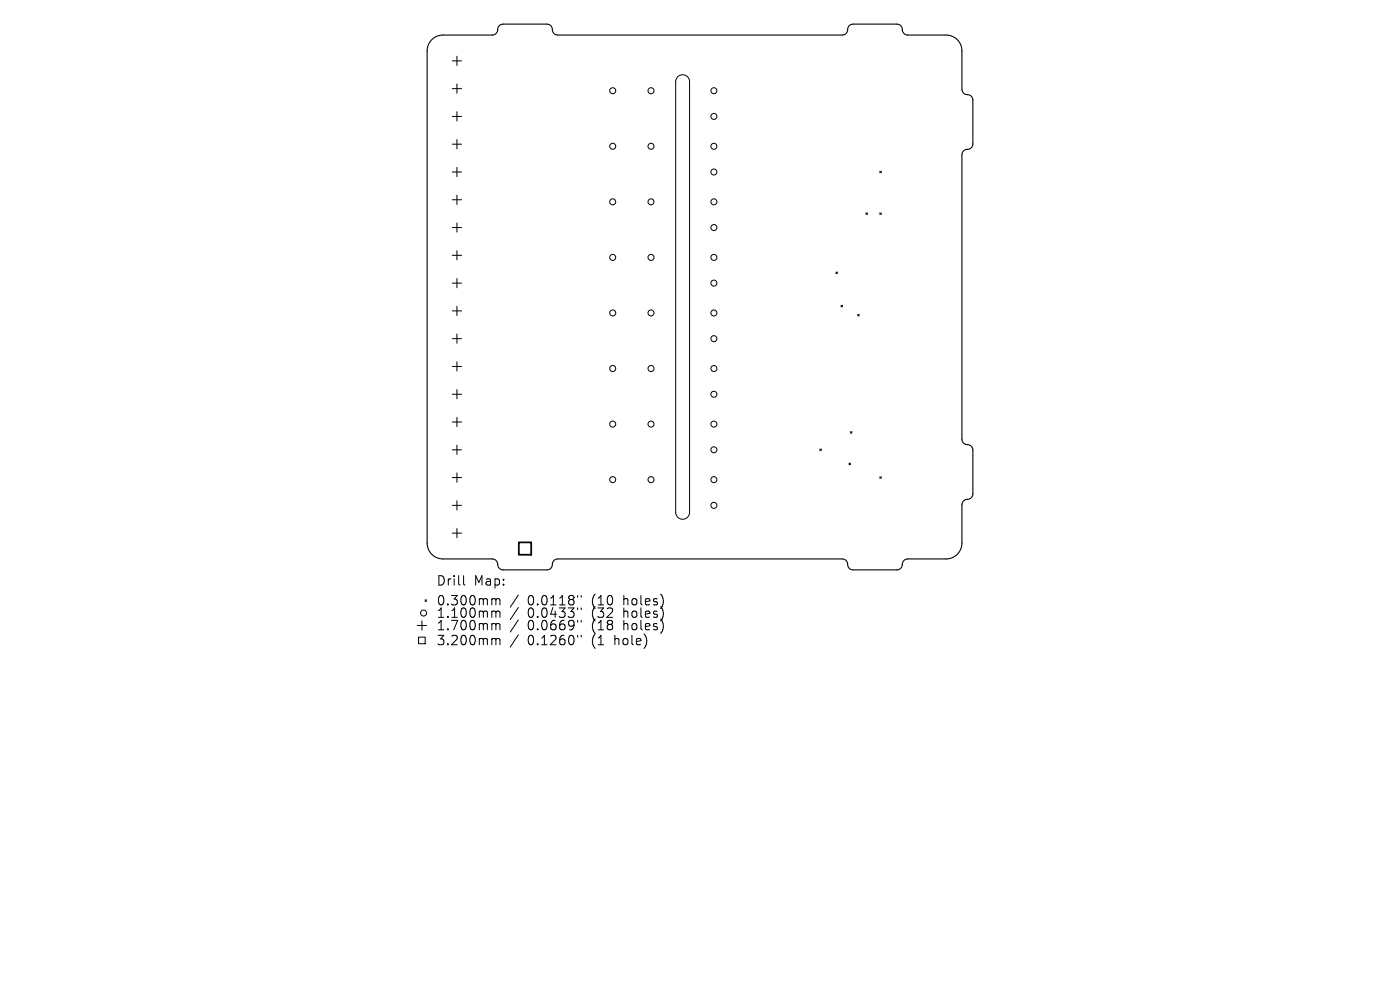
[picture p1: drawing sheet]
<svg xmlns="http://www.w3.org/2000/svg" width="297mm" height="210mm" viewBox="0 0 297 210" stroke-linecap="round" stroke-linejoin="round" font-family="sans-serif">
<defs><g id="words">
<g font-size="2.8">
<text x="92.5" y="124.5">Drill</text>
<text x="100.5" y="124.5">Map:</text>
<text x="92.5" y="128.7">0.300mm</text>
<text x="92.5" y="131.3">1.100mm</text>
<text x="111.9" y="128.7">0.0118&quot;</text>
<text x="111.9" y="131.3">0.0433&quot;</text>
<text x="125.7" y="128.7">(10</text>
<text x="125.7" y="131.3">(32</text>
<text x="132.5" y="128.7">holes)</text>
<text x="132.5" y="131.3">holes)</text>
<text x="92.5" y="134">1.700mm</text>
<text x="92.5" y="137.2">3.200mm</text>
<text x="111.9" y="134">0.0669&quot;</text>
<text x="111.9" y="137.2">0.1260&quot;</text>
<text x="125.7" y="134">(18</text>
<text x="125.7" y="137.2">(1</text>
<text x="130.6" y="137.2">hole)</text>
<text x="132.5" y="134">holes)</text>
</g>
</g></defs>
<path d="M91.6 8.4a3.4 3.4 0 0 1 2.4-1h10.5a1.35 1.35 0 0 0 1.1-1.5l.4-.5 .6-.3h9.5a1.35 1.35 0 0 1 1.1 1.6l.5 .5 .6 .2h60.5a1.35 1.35 0 0 0 1.1-1.5l.3-.5 .7-.3h9.5a1.35 1.35 0 0 1 1.1 1.6l.4 .5 .6 .2h8.5a3.4 3.4 0 0 1 3.1 3.4v8.2a1.35 1.35 0 0 0 1.5 1.2l.5 .3 .3 .6v9.5a1.35 1.35 0 0 1-1.6 1.2l-.5 .4-.2 .6v60.5a1.35 1.35 0 0 0 1.5 1.1l.5 .3 .3 .7v9.5a1.35 1.35 0 0 1-1.6 1.1l-.5 .4-.2 .6v8.5a3.4 3.4 0 0 1-3.4 3.1h-8.2a1.35 1.35 0 0 0-1.1 1.5l-.4 .5-.6 .3h-9.5a1.35 1.35 0 0 1-1.1-1.6l-.5-.5-.6-.2h-60.5a1.35 1.35 0 0 0-1.1 1.5l-.3 .5-.7 .3h-9.5a1.35 1.35 0 0 1-1.1-1.6l-.4-.5-.6-.2h-10.8a3.4 3.4 0 0 1-3.1-3.4v-104.7a3.4 3.4 0 0 1 1-2.1z" fill="none" stroke="#000" stroke-width=".23"/>
<g fill="none" stroke="#000" stroke-width=".21">
<path d="M96 12.9h1.9M96 18.8h1.9M96.9 11.9v2M96.9 17.8v2M143.8 16.3a1.47 1.47 0 0 1 1.6-.3 1.47 1.47 0 0 1 .9 1.3v91.4a1.47 1.47 0 0 1-1.5 1.4 1.47 1.47 0 0 1-1.5-1.4v-91.4l.1-.5zM96 24.7h1.9M96 30.6h1.9M96 36.5h1.9M96.9 23.7v2M96.9 29.6v2M96.9 35.5v2M186.6 36.3l.4 .4"/>
<path d="M187 36.3l-.4 .4M96 42.4h1.9M96 48.3h1.9M96 54.2h1.9M96.9 41.4v2M96.9 47.3v2M96.9 53.2v1.9M96.9 59.1v1.9M177.3 57.7l.4 .4M177.7 57.7l-.4 .4M183.7 45.1l.3 .4M184 45.1l-.3 .4"/>
<path d="M186.6 45.1l.4 .4M187 45.1l-.4 .4M96 60.1h1.9M96 65.9h1.9M96 71.8h1.9M96 77.7h1.9M96.9 65v1.9M96.9 70.9v1.9M96.9 76.7v2M178.4 64.8l.4 .3M178.8 64.8l-.4 .3M181.9 66.7l.4 .3"/>
<path d="M182.3 66.7l-.4 .3M96 83.6h1.9M96 89.5h1.9M96 95.4h1.9M96.9 82.6v2M96.9 88.5v2M96.9 94.4v2M173.9 95.2l.4 .4M174.3 95.2l-.4 .4M180.1 98.2l.3 .4M180.4 91.6l.4 .3M180.4 98.2l-.3 .4"/>
<path d="M180.8 91.6l-.4 .3M96 101.3h1.9M96 107.2h1.9M96 113.1h1.9M96.9 100.3v2M96.9 106.2v2M96.9 112.1v2M186.6 101.1l.4 .4M187 101.1l-.4 .4M88.5 132.7h2M88.8 135.1h1.4v1.5h-1.4zM89.5 131.7v2"/>
<path d="M90.2 127.2l.3 .4M90.5 127.2l-.3 .4M98.3 122.1v1.7l.3 .3M104.6 127l.5 .1 .1 .2M104.6 129.6h.3l.3 .3M104.6 132.3h.3l.3 .3M104.6 135.4l.5 .1 .1 .2M105.2 127.3l.3-.3 .5 .1 .1 1.2M105.2 127.3v1M105.2 129.9v1.1M105.2 132.6v1M105.2 135.7v1.1"/>
<path d="M105.2 129.9l.3-.3 .5 .1 .1 1.3M105.2 132.6l.3-.3 .5 .1 .1 1.2M105.2 135.7l.3-.3 .5 .1 .1 1.3M110 126.2l-1.8 2.6M110 128.9l-1.8 2.5M110 131.5l-1.8 2.6M110 134.7l-1.8 2.5M122.5 126.3v.4M122.5 129v.3M122.5 131.6v.4M122.5 134.8v.4M123.3 126.3v.4"/>
<path d="M123.3 129v.3M123.3 131.6v.4M123.3 134.8v.4"/>
<circle cx="130" cy="19.2" r=".64"/>
<circle cx="138.1" cy="19.2" r=".64"/>
<circle cx="151.4" cy="19.2" r=".64"/>
<circle cx="130" cy="31" r=".64"/>
<circle cx="138.1" cy="31" r=".64"/>
<circle cx="151.4" cy="24.7" r=".64"/>
<circle cx="151.4" cy="31" r=".64"/>
<circle cx="151.4" cy="36.5" r=".64"/>
<circle cx="130" cy="42.8" r=".64"/>
<circle cx="130" cy="54.6" r=".64"/>
<circle cx="138.1" cy="42.8" r=".64"/>
<circle cx="138.1" cy="54.6" r=".64"/>
<circle cx="151.4" cy="42.8" r=".64"/>
<circle cx="151.4" cy="48.3" r=".64"/>
<circle cx="151.4" cy="54.6" r=".64"/>
<circle cx="130" cy="78.2" r=".64"/>
<circle cx="130" cy="66.4" r=".64"/>
<circle cx="138.1" cy="78.2" r=".64"/>
<circle cx="138.1" cy="66.4" r=".64"/>
<circle cx="151.4" cy="60.1" r=".64"/>
<circle cx="151.4" cy="78.2" r=".64"/>
<circle cx="151.4" cy="66.4" r=".64"/>
<circle cx="151.4" cy="71.8" r=".64"/>
<circle cx="130" cy="90" r=".64"/>
<circle cx="138.1" cy="90" r=".64"/>
<circle cx="151.4" cy="83.6" r=".64"/>
<circle cx="151.4" cy="95.4" r=".64"/>
<circle cx="151.4" cy="90" r=".64"/>
<circle cx="130" cy="101.7" r=".64"/>
<circle cx="138.1" cy="101.7" r=".64"/>
<circle cx="151.4" cy="107.2" r=".64"/>
<circle cx="151.4" cy="101.7" r=".64"/>
<circle cx="89.9" cy="130" r=".64"/>
</g>
<path d="M110.1 115.1h2.6v2.6h-2.6z" fill="none" stroke="#000" stroke-width=".37"/>
<use href="#words"/>
</svg>
